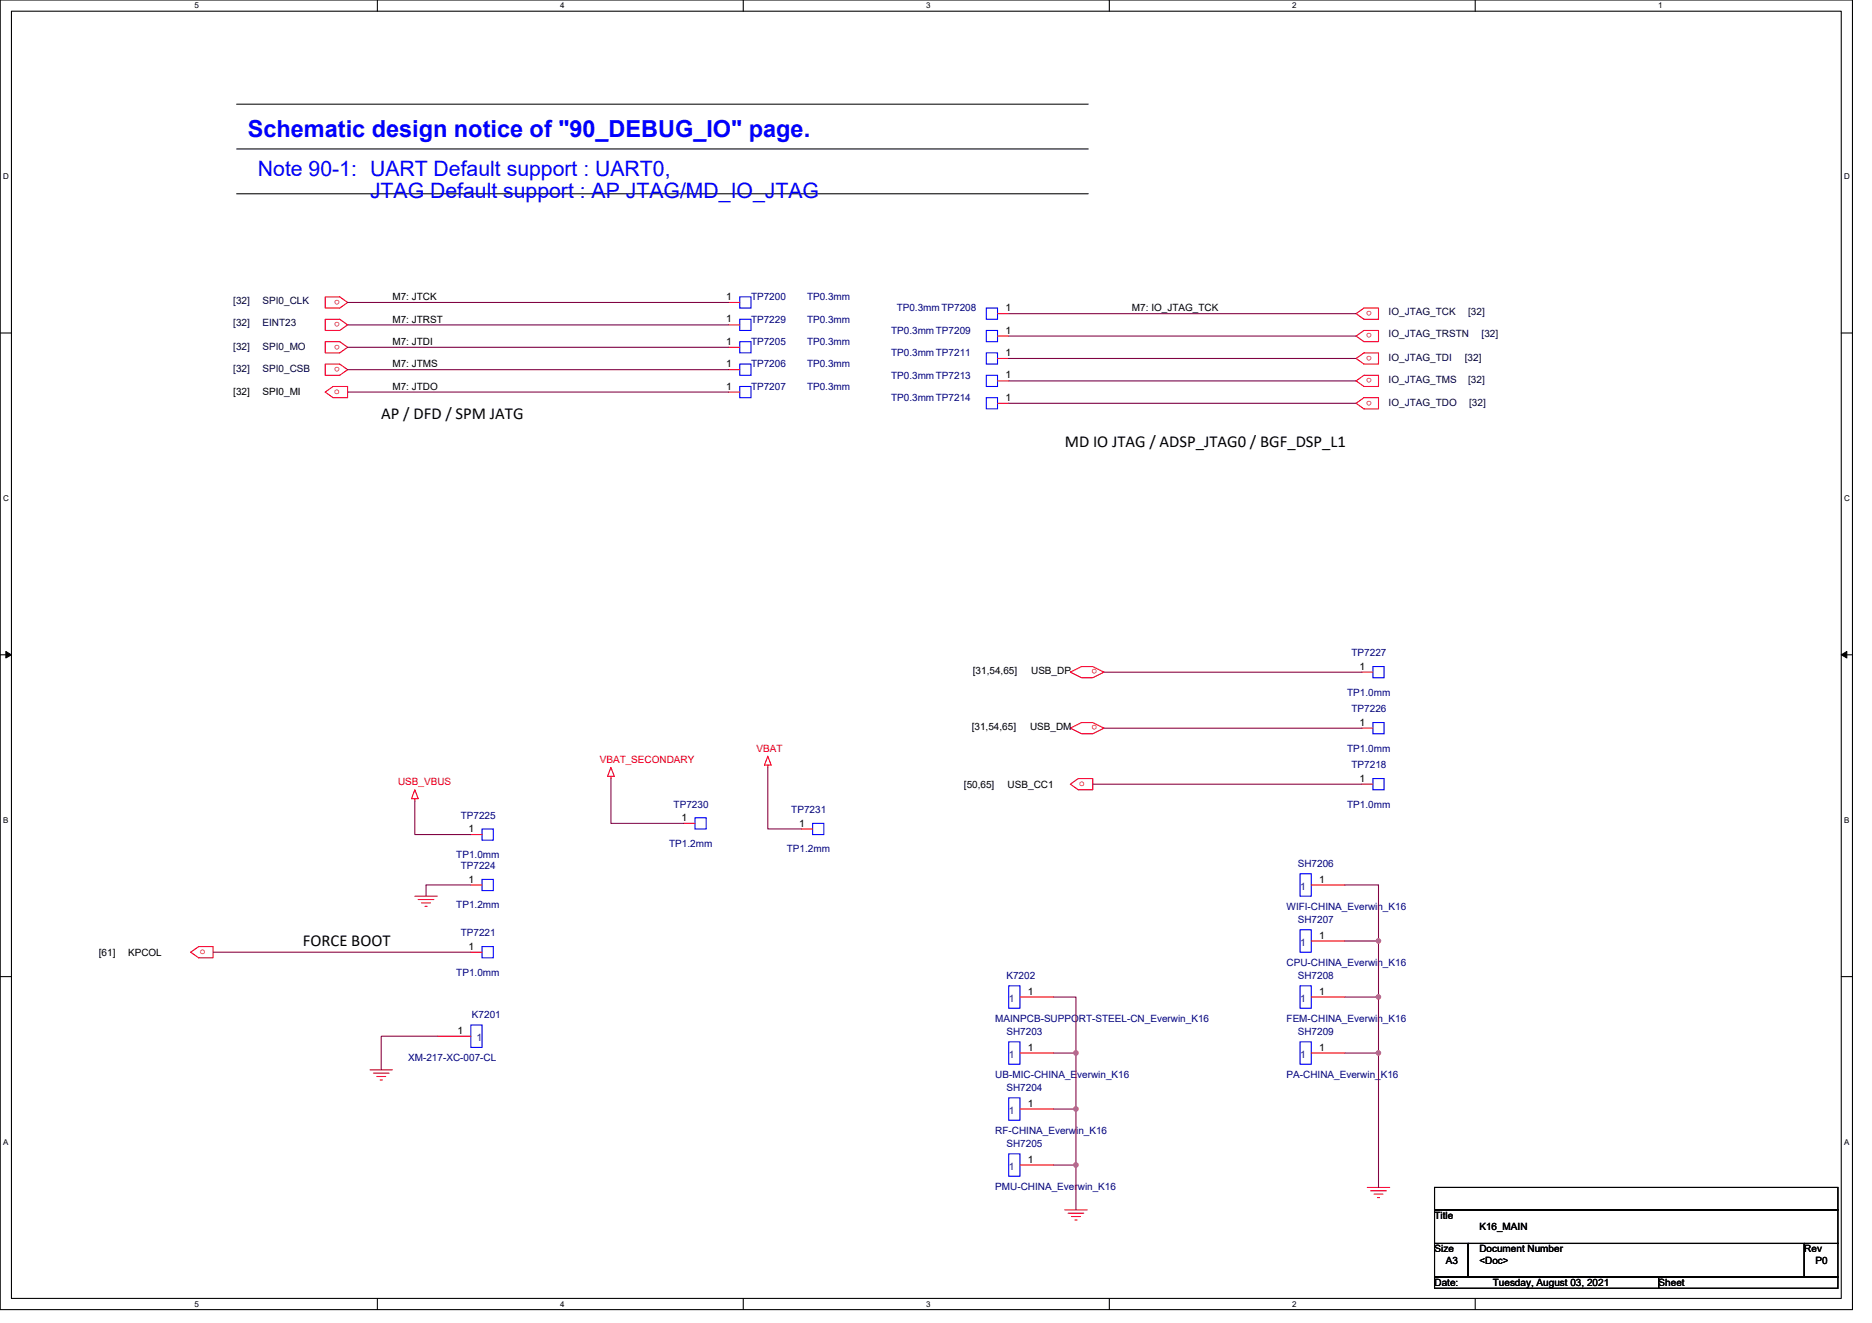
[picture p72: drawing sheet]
<svg xmlns="http://www.w3.org/2000/svg" width="297mm" height="210mm" viewBox="0 0 297 210" stroke-linecap="round" stroke-linejoin="round" font-family="sans-serif">
<defs><g id="words">
<text font-size="3.7" fill="#00f" x="39.3" y="21.8">Schematic design notice of &quot;90_DEBUG_IO&quot; page.</text>
<g font-size="3.4" fill="#00f">
<text x="40.9" y="27.9">Note 90-1: UART Default support : UART0,</text>
<text x="58.7" y="31.4">JTAG Default support : AP JTAG/MD_IO_JTAG</text>
</g>
<g font-size="2.6">
<text x="60.5" y="66.5">AP / DFD / SPM JATG</text>
<text x="168.9" y="71">MD IO JTAG / ADSP_JTAG0 / BGF_DSP_L1</text>
<text x="48" y="150.1">FORCE BOOT</text>
</g>
<g font-size="1.6" fill="#f00">
<text x="53.9" y="47.6" transform="rotate(180 53.9 47.6)">o</text>
<text x="53.9" y="51.1" transform="rotate(180 53.9 51.1)">o</text>
<text x="217.7" y="49.4" transform="rotate(180 217.7 49.4)">o</text>
<text x="217.7" y="52.9" transform="rotate(180 217.7 52.9)">o</text>
<text x="53.9" y="54.7" transform="rotate(180 53.9 54.7)">o</text>
<text x="53.9" y="58.3" transform="rotate(180 53.9 58.3)">o</text>
<text x="217.7" y="56.5" transform="rotate(180 217.7 56.5)">o</text>
<text x="53" y="62.6">o</text>
<text x="217.7" y="60" transform="rotate(180 217.7 60)">o</text>
<text x="217.7" y="63.6" transform="rotate(180 217.7 63.6)">o</text>
<text x="174.1" y="106.3" transform="rotate(180 174.1 106.3)">o</text>
<text x="120.1" y="119.3">VBAT</text>
<text x="174.1" y="115.1" transform="rotate(180 174.1 115.1)">o</text>
<text x="63.2" y="124.6">USB_VBUS</text>
<text x="95.2" y="121.1">VBAT_SECONDARY</text>
<text x="171.3" y="124.8">o</text>
<text x="31.7" y="151.5">o</text>
</g>
<g font-size="1.6">
<text x="62.3" y="47.6">M7: JTCK</text>
<text x="115.2" y="47.6">1</text>
<text x="62.3" y="51.2">M7: JTRST</text>
<text x="115.2" y="51.2">1</text>
<text x="159.5" y="49.4">1</text>
<text x="159.5" y="53">1</text>
<text x="179.6" y="49.4">M7: IO_JTAG_TCK</text>
<text x="62.3" y="54.8">M7: JTDI</text>
<text x="62.3" y="58.3">M7: JTMS</text>
<text x="115.2" y="54.7">1</text>
<text x="115.2" y="58.3">1</text>
<text x="159.5" y="56.5">1</text>
<text x="37" y="62.8">[32]</text>
<text x="41.7" y="62.8">SPI0_MI</text>
<text x="62.3" y="61.9">M7: JTDO</text>
<text x="115.2" y="61.8">1</text>
<text x="159.5" y="60.1">1</text>
<text x="159.5" y="63.6">1</text>
<text x="154.4" y="107">[31,54,65]</text>
<text x="163.6" y="107">USB_DP</text>
<text x="215.7" y="106.3">1</text>
<text x="154.2" y="115.9">[31,54,65]</text>
<text x="163.4" y="115.9">USB_DM</text>
<text x="215.7" y="115.2">1</text>
<text x="152.9" y="125">[50,65]</text>
<text x="159.9" y="125">USB_CC1</text>
<text x="215.7" y="124.1">1</text>
<text x="108.1" y="130.3">1</text>
<text x="126.8" y="131.2">1</text>
<text x="74.4" y="132.1">1</text>
<text x="74.4" y="140.1">1</text>
<text x="209.3" y="140.1">1</text>
<text x="209.3" y="149">1</text>
<text x="15.7" y="151.7">[61]</text>
<text x="20.3" y="151.7">KPCOL</text>
<text x="74.4" y="150.7">1</text>
<text x="163.1" y="157.9">1</text>
<text x="209.3" y="157.9">1</text>
<text x="72.6" y="164.1">1</text>
<text x="163.1" y="166.8">1</text>
<text x="209.3" y="166.8">1</text>
<text x="163.1" y="175.6">1</text>
<text x="163.1" y="184.5">1</text>
<text x="227.6" y="193.4">Title</text>
<text x="234.7" y="195.2">K16_MAIN</text>
<text x="227.6" y="198.8">Size</text>
<text x="229.4" y="200.6">A3</text>
<text x="234.7" y="198.8">Document Number</text>
<text x="234.7" y="200.6">&lt;Doc&gt;</text>
<text x="286.3" y="198.8">Rev</text>
<text x="288.1" y="200.6">P0</text>
<text x="227.6" y="204.1">Date:</text>
<text x="236.9" y="204.1">Tuesday, August 03, 2021</text>
<text x="263.2" y="204.1">Sheet</text>
</g>
<g font-size="1.6" fill="#000080">
<text x="119.2" y="47.6">TP7200</text>
<text x="128.1" y="47.6">TP0.3mm</text>
<text x="119.2" y="51.2">TP7229</text>
<text x="128.1" y="51.2">TP0.3mm</text>
<text x="141.4" y="53">TP0.3mmTP7209</text>
<text x="142.3" y="49.4">TP0.3mmTP7208</text>
<text x="119.2" y="54.8">TP7205</text>
<text x="119.2" y="58.3">TP7206</text>
<text x="128.1" y="54.8">TP0.3mm</text>
<text x="128.1" y="58.3">TP0.3mm</text>
<text x="141.4" y="56.5">TP0.3mmTP7211</text>
<text x="119.2" y="61.9">TP7207</text>
<text x="128.1" y="61.9">TP0.3mm</text>
<text x="141.4" y="60.1">TP0.3mmTP7213</text>
<text x="141.4" y="63.6">TP0.3mmTP7214</text>
<text x="214.5" y="104.2">TP7227</text>
<text x="213.8" y="110.4">TP1.0mm</text>
<text x="214.5" y="113.1">TP7226</text>
<text x="213.8" y="119.3">TP1.0mm</text>
<text x="214.5" y="122">TP7218</text>
<text x="73.1" y="130">TP7225</text>
<text x="106.9" y="128.2">TP7230</text>
<text x="125.6" y="129.1">TP7231</text>
<text x="213.8" y="128.2">TP1.0mm</text>
<text x="72.4" y="136.2">TP1.0mm</text>
<text x="73.1" y="138">TP7224</text>
<text x="106.2" y="134.4">TP1.2mm</text>
<text x="124.9" y="135.3">TP1.2mm</text>
<text x="205.9" y="137.6">SH7206</text>
<text x="72.4" y="144.2">TP1.2mm</text>
<text x="73.1" y="148.6">TP7221</text>
<text x="204.1" y="144.4">WIFI-CHINA_Everwin_K16</text>
<text x="205.9" y="146.5">SH7207</text>
<text x="72.4" y="154.9">TP1.0mm</text>
<text x="159.7" y="155.4">K7202</text>
<text x="204.1" y="153.3">CPU-CHINA_Everwin_K16</text>
<text x="205.9" y="155.4">SH7208</text>
<text x="74.9" y="161.6">K7201</text>
<text x="157.9" y="162.2">MAINPCB-SUPPORT-STEEL-CN_Everwin_K16</text>
<text x="159.7" y="164.3">SH7203</text>
<text x="204.1" y="162.2">FEM-CHINA_Everwin_K16</text>
<text x="205.9" y="164.3">SH7209</text>
<text x="64.8" y="168.4">XM-217-XC-007-CL</text>
<text x="157.9" y="171">UB-MIC-CHINA_Everwin_K16</text>
<text x="159.7" y="173.2">SH7204</text>
<text x="204.1" y="171">PA-CHINA_Everwin_K16</text>
<text x="157.9" y="179.9">RF-CHINA_Everwin_K16</text>
<text x="159.7" y="182.1">SH7205</text>
<text x="157.9" y="188.8">PMU-CHINA_Everwin_K16</text>
</g>
<g font-size="1.6" fill="#000040">
<text x="37" y="48.2">[32]</text>
<text x="37" y="51.7">[32]</text>
<text x="41.7" y="48.2">SPI0_CLK</text>
<text x="41.7" y="51.7">EINT23</text>
<text x="220.3" y="50">IO_JTAG_TCK</text>
<text x="220.3" y="53.5">IO_JTAG_TRSTN</text>
<text x="233" y="50">[32]</text>
<text x="235.1" y="53.5">[32]</text>
<text x="37" y="55.5">[32]</text>
<text x="37" y="59">[32]</text>
<text x="41.7" y="55.5">SPI0_MO</text>
<text x="41.7" y="59">SPI0_CSB</text>
<text x="220.3" y="57.3">IO_JTAG_TDI</text>
<text x="232.4" y="57.3">[32]</text>
<text x="220.3" y="60.8">IO_JTAG_TMS</text>
<text x="220.3" y="64.4">IO_JTAG_TDO</text>
<text x="233" y="60.8">[32]</text>
<text x="233.1" y="64.4">[32]</text>
</g>
<g font-size="1.6" fill="#004080">
<text x="206.3" y="141.2">1</text>
<text x="206.3" y="150.1">1</text>
<text x="160.1" y="159">1</text>
<text x="206.3" y="159">1</text>
<text x="75.6" y="165.2">1</text>
<text x="160.1" y="167.9">1</text>
<text x="206.3" y="167.9">1</text>
<text x="160.1" y="176.7">1</text>
<text x="160.1" y="185.6">1</text>
</g>
<g font-size="1.3">
<text x="30.8" y="1.3">5</text>
<text x="88.9" y="1.3">4</text>
<text x="147" y="1.3">3</text>
<text x="205" y="1.3">2</text>
<text x="263.1" y="1.3">1</text>
<text x=".5" y="28.4">D</text>
<text x="292.6" y="28.4">D</text>
<text x=".5" y="79.5">C</text>
<text x="292.6" y="79.5">C</text>
<text x=".5" y="130.6">B</text>
<text x="292.6" y="130.6">B</text>
<text x=".5" y="181.7">A</text>
<text x="292.6" y="181.7">A</text>
<text x="30.8" y="207.4">5</text>
<text x="88.9" y="207.4">4</text>
<text x="147" y="207.4">3</text>
<text x="205" y="207.4">2</text>
</g>
</g></defs>
<path d="M0 0h293.9v207.9h-293.9zM1.8 1.8h290.4v204.3h-290.4z" fill="none" stroke="#000" stroke-width=".17"/>
<g fill="#fff">
<path d="M30.8 .2h.7v1.4h-.7z"/>
<path d="M30.8 206.3h.7v1.4h-.7z"/>
</g>
<path d="M59.9 0v1.8M59.9 206.1v1.8" fill="none" stroke="#000" stroke-width=".17"/>
<g fill="#fff">
<path d="M88.9 .2h.7v1.4h-.7z"/>
<path d="M88.9 206.3h.7v1.4h-.7z"/>
</g>
<path d="M117.9 0v1.8M117.9 206.1v1.8" fill="none" stroke="#000" stroke-width=".17"/>
<g fill="#fff">
<path d="M147 .2h.7v1.4h-.7z"/>
<path d="M147 206.3h.7v1.4h-.7z"/>
</g>
<path d="M176 0v1.8M176 206.1v1.8" fill="none" stroke="#000" stroke-width=".17"/>
<g fill="#fff">
<path d="M205 .2h.7v1.4h-.7z"/>
<path d="M205 206.3h.7v1.4h-.7z"/>
</g>
<path d="M234.1 0v1.8M234.1 206.1v1.8" fill="none" stroke="#000" stroke-width=".17"/>
<g fill="#fff">
<path d="M263.1 .2h.7v1.4h-.7z"/>
<path d="M.5 27.3h.9v1.4h-.9z"/>
<path d="M292.6 27.3h.9v1.4h-.9z"/>
<path d="M.5 78.4h.9v1.4h-.9z"/>
<path d="M292.6 78.4h.9v1.4h-.9z"/>
</g>
<path d="M0 52.9h1.8M292.2 52.9h1.7" fill="none" stroke="#000" stroke-width=".17"/>
<g fill="#fff">
<path d="M.5 129.5h.8v1.4h-.8z"/>
<path d="M292.6 129.5h.9v1.4h-.9z"/>
</g>
<path d="M0 103.9h1.8M292.2 103.9h1.7" fill="none" stroke="#000" stroke-width=".17"/>
<path d="M.9 103.4l.9 .5-.9 .5zM292.2 103.9l.8-.5v1z" fill="#000" stroke="#000" stroke-width=".16"/>
<g fill="#fff">
<path d="M.5 180.5h.8v1.4h-.8z"/>
<path d="M292.6 180.5h.9v1.4h-.9z"/>
</g>
<path d="M37.5 16.5h135.2M37.5 23.6h135.2M37.5 30.8h135.2M0 155h1.8M292.2 155h1.7M227.6 188.5h64v3.5h-64zM227.6 192h64v5.4h-64zM227.6 197.4h5.4v5.3h-5.4zM233 197.4h53.3v5.3h-53.3zM286.3 197.4h5.3v5.3h-5.3zM227.6 202.7h35.6v1.8h-35.6zM263.2 202.7h28.4v1.8h-28.4z" fill="none" stroke="#000" stroke-width=".17"/>
<g fill="none" stroke="#f00" stroke-width=".17">
<path d="M51.6 47.1h2.3l1.3 .9-1.3 .9h-2.3zM51.6 50.7h2.3l1.3 .9-1.3 .9h-2.3zM51.6 54.2h2.3l1.3 .9-1.3 .9h-2.3zM51.6 57.8h2.3l1.3 .9-1.3 .9h-2.3zM115.6 48h1.8M115.6 51.6h1.8M115.6 55.1h1.8M115.6 58.7h1.8M158.3 49.8h1.8M158.3 53.3h1.8M158.3 56.9h1.8M215.2 49.8l1.2-.9h2.3v1.8h-2.3z"/>
<path d="M215.2 53.3l1.2-.8h2.3v1.7h-2.3zM215.2 56.9l1.2-.9h2.3v1.8h-2.3zM51.6 62.2l1.2-.9h2.4v1.8h-2.4zM115.6 62.2h1.8M158.3 60.5h1.8M158.3 64h1.8M215.2 60.5l1.2-.9h2.3v1.7h-2.3zM215.2 64l1.2-.9h2.3v1.8h-2.3zM169.8 115.6l1.8-.9h1.8l1.8 .9-1.8 .9h-1.8zM169.8 106.7l1.8-.9h1.8l1.8 .9-1.8 .9h-1.8zM216.1 106.7h1.7M216.1 115.6h1.7"/>
<path d="M65.8 125.3l.6 1.5h-1.1zM65.8 126.8v.3M74.7 132.5h1.8M96.9 121.8l.6 1.4h-1.1zM96.9 123.2v.4M108.5 130.7h1.8M121.8 120l.6 1.4h-1.1zM121.8 121.4v.4M127.2 131.6h1.7M169.8 124.5l1.3-.9h2.3v1.7h-2.3zM216.1 124.5h1.7M30.3 151.1l1.2-.9h2.3v1.8h-2.3z"/>
<path d="M65.8 142.2h3.6M66.4 142.8h2.5M66.9 143.3h1.4M67.4 143.8h.4M74.7 140.5h1.8M74.7 151.1h1.8M161.8 158.2h5.4M208.1 158.2h5.3M208.1 140.5h5.3M208.1 149.4h5.3M58.7 169.8h3.6M59.2 170.3h2.5"/>
<path d="M59.8 170.9h1.4M60.3 171.4h.4M69.4 164.5h5.3M161.8 167.1h5.4M161.8 176h5.4M208.1 167.1h5.3M161.8 184.9h5.4M168.9 192h3.6M169.5 192.6h2.5M170 193.1h1.4M170.6 193.6h.3M217 188.5h3.5"/>
<path d="M217.5 189h2.5M218 189.5h1.5M218.6 190.1h.3"/>
</g>
<g fill="none" stroke="#00f" stroke-width=".17">
<path d="M117.4 47.1h1.8v1.8h-1.8zM117.4 50.7h1.8v1.8h-1.8zM117.4 54.2h1.8v1.8h-1.8zM117.4 57.8h1.8v1.8h-1.8zM156.5 48.9h1.8v1.8h-1.8zM156.5 52.5h1.8v1.7h-1.8zM156.5 56h1.8v1.8h-1.8zM156.5 59.6h1.8v1.7h-1.8zM117.4 61.3h1.8v1.8h-1.8zM156.5 63.1h1.8v1.8h-1.8zM217.8 105.8h1.8v1.8h-1.8zM217.8 114.7h1.8v1.8h-1.8z"/>
<path d="M76.5 139.6h1.8v1.8h-1.8zM76.5 131.6h1.8v1.7h-1.8zM110.3 129.8h1.8v1.8h-1.8zM128.9 130.7h1.8v1.8h-1.8zM206.3 138.7h1.8v3.5h-1.8zM217.8 123.6h1.8v1.7h-1.8zM76.5 150.2h1.8v1.8h-1.8zM160.1 156.5h1.7v3.5h-1.7zM206.3 156.5h1.8v3.5h-1.8zM206.3 147.6h1.8v3.5h-1.8zM74.7 162.7h1.8v3.5h-1.8zM160.1 165.4h1.7v3.5h-1.7z"/>
<path d="M160.1 174.2h1.7v3.6h-1.7zM206.3 165.4h1.8v3.5h-1.8zM160.1 183.1h1.7v3.6h-1.7z"/>
</g>
<g fill="none" stroke="#800040" stroke-width=".17">
<path d="M55.2 48h60.4M55.2 51.6h60.4M55.2 55.1h60.4M55.2 58.7h60.4M160.1 49.8h55.1M160.1 53.3h55.1M160.1 56.9h55.1M55.2 62.2h60.4M160.1 60.5h55.1M160.1 64h55.1M175.2 106.7h40.9M175.2 115.6h40.9"/>
<path d="M65.8 127.1v5.4h8.9M96.9 123.6v7.1h11.6M121.8 121.8v9.8h5.4M173.4 124.5h42.7M33.8 151.1h40.9M74.7 140.5h-7.1v1.7M167.2 158.2h3.5v8.9M213.4 140.5h5.3v8.9M213.4 149.4h5.3v8.8M213.4 158.2h5.3v8.9M69.4 164.5h-8.9v5.3M167.2 167.1h3.5v8.9"/>
<path d="M167.2 176h3.5v8.9M213.4 167.1h5.3v21.4M167.2 184.9h3.5v7.1"/>
</g>
<g fill="#f0f" stroke="#f0f" stroke-width=".17">
<circle cx="170.7" cy="167.1" r=".35"/>
<circle cx="170.7" cy="176" r=".35"/>
<circle cx="170.7" cy="184.9" r=".35"/>
<circle cx="218.7" cy="149.3" r=".35"/>
<circle cx="218.7" cy="158.2" r=".35"/>
<circle cx="218.7" cy="167.1" r=".35"/>
</g>
<use href="#words"/>
</svg>
